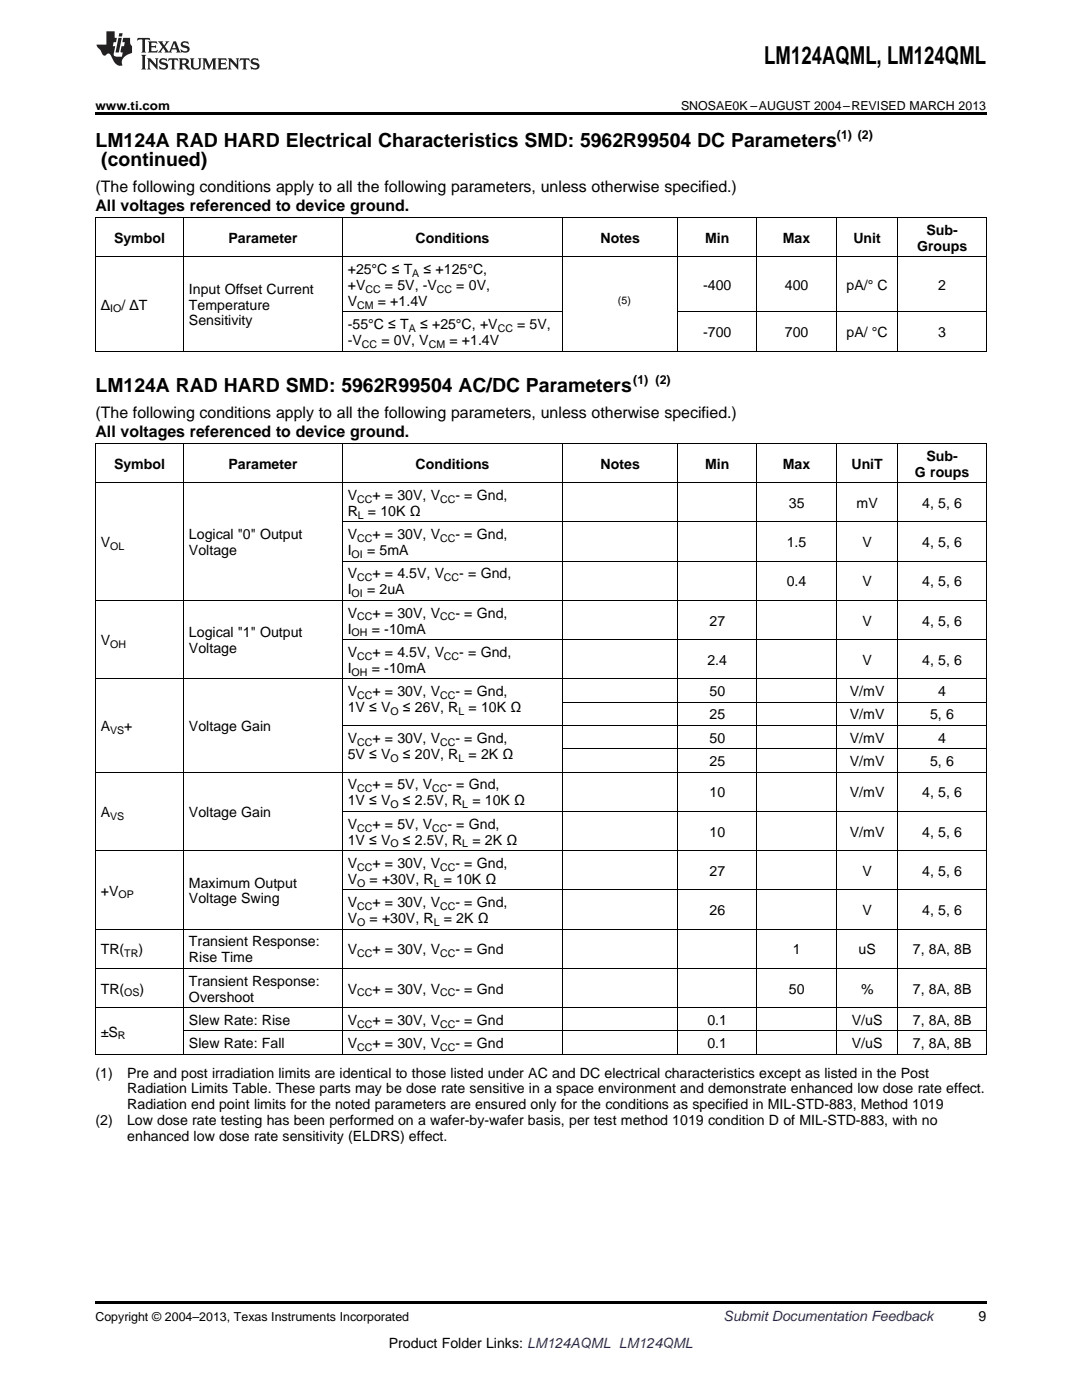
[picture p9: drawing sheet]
<svg xmlns="http://www.w3.org/2000/svg" width="216mm" height="279mm" viewBox="0 0 216 279" stroke-linecap="round" stroke-linejoin="round" font-family="sans-serif">
<defs><g id="words">
<text font-size="4.9" x="152.5" y="12.8">LM124AQML, LM124QML</text>
<g font-size="3.9">
<text x="19" y="29.3">LM124A RAD HARD Electrical Characteristics SMD: 5962R99504 DC Parameters</text>
<text x="20.2" y="33.2">(continued)</text>
<text x="19" y="78.2">LM124A RAD HARD SMD: 5962R99504 AC/DC Parameters</text>
</g>
<g font-size="3.2">
<text x="19" y="38.3">(The following conditions apply to all the following parameters, unless otherwise specified.)</text>
<text x="19" y="42.2">All voltages referenced to device ground.</text>
<text x="19" y="83.4">(The following conditions apply to all the following parameters, unless otherwise specified.)</text>
<text x="19" y="87.3">All voltages referenced to device ground.</text>
</g>
<g font-size="2.8">
<text x="184.9" y="46.8">Sub-</text>
<text x="22.8" y="48.4">Symbol</text>
<text x="45.6" y="48.4">Parameter</text>
<text x="82.9" y="48.4">Conditions</text>
<text x="119.8" y="48.4">Notes</text>
<text x="140.7" y="48.4">Min</text>
<text x="156.2" y="48.4">Max</text>
<text x="170.3" y="48.4">Unit</text>
<text x="183" y="50">Groups</text>
<text x="37.7" y="58.6">Input Offset Current</text>
<text x="69.4" y="54.7">+25°C ≤ T</text>
<text x="69.4" y="57.9">+V</text>
<text x="76.8" y="57.9">= 5V, -V</text>
<text x="84.5" y="54.7">≤ +125°C,</text>
<text x="91.1" y="57.9">= 0V,</text>
<text x="140.3" y="57.9">-400</text>
<text x="156.6" y="57.9">400</text>
<text x="168.9" y="57.9">pA/° C</text>
<text x="187.2" y="57.9">2</text>
<text x="20.1" y="61.8">Δ</text>
<text x="24.2" y="61.8">/ ΔT</text>
<text x="37.7" y="61.8">Temperature</text>
<text x="37.7" y="64.9">Sensitivity</text>
<text x="69.4" y="61">V</text>
<text x="69.4" y="65.7">-55°C ≤ T</text>
<text x="75.4" y="61">= +1.4V</text>
<text x="83.8" y="65.7">≤ +25°C, +V</text>
<text x="103.2" y="65.7">= 5V,</text>
<text x="69.4" y="68.9">-V</text>
<text x="76.1" y="68.9">= 0V, V</text>
<text x="89.7" y="68.9">= +1.4V</text>
<text x="140.3" y="67.3">-700</text>
<text x="156.6" y="67.3">700</text>
<text x="168.9" y="67.3">pA/ °C</text>
<text x="187.2" y="67.3">3</text>
<text x="22.8" y="93.5">Symbol</text>
<text x="45.6" y="93.5">Parameter</text>
<text x="82.9" y="93.5">Conditions</text>
<text x="119.8" y="93.5">Notes</text>
<text x="140.7" y="93.5">Min</text>
<text x="156.2" y="93.5">Max</text>
<text x="169.9" y="93.5">UniT</text>
<text x="182.6" y="95.1">G roups</text>
<text x="184.9" y="91.9">Sub-</text>
<text x="69.4" y="99.8">V</text>
<text x="74.3" y="99.8">+ = 30V, V</text>
<text x="90.9" y="99.8">- = Gnd,</text>
<text x="157.4" y="101.4">35</text>
<text x="170.9" y="101.4">mV</text>
<text x="184" y="101.4">4, 5, 6</text>
<text x="37.7" y="107.6">Logical &quot;0&quot; Output</text>
<text x="69.4" y="102.9">R</text>
<text x="69.4" y="107.6">V</text>
<text x="73.4" y="102.9">= 10K Ω</text>
<text x="74.3" y="107.6">+ = 30V, V</text>
<text x="90.9" y="107.6">- = Gnd,</text>
<text x="20.1" y="109.2">V</text>
<text x="37.7" y="110.8">Voltage</text>
<text x="69.4" y="110.8">I</text>
<text x="73.2" y="110.8">= 5mA</text>
<text x="157" y="109.2">1.5</text>
<text x="172.1" y="109.2">V</text>
<text x="184" y="109.2">4, 5, 6</text>
<text x="69.4" y="115.4">V</text>
<text x="69.4" y="118.6">I</text>
<text x="73.2" y="118.6">= 2uA</text>
<text x="74.3" y="115.4">+ = 4.5V, V</text>
<text x="91.6" y="115.4">- = Gnd,</text>
<text x="157" y="117">0.4</text>
<text x="172.1" y="117">V</text>
<text x="184" y="117">4, 5, 6</text>
<text x="69.4" y="123.3">V</text>
<text x="74.3" y="123.3">+ = 30V, V</text>
<text x="90.9" y="123.3">- = Gnd,</text>
<text x="141.6" y="124.8">27</text>
<text x="172.1" y="124.8">V</text>
<text x="184" y="124.8">4, 5, 6</text>
<text x="20.1" y="128.8">V</text>
<text x="37.7" y="127.2">Logical &quot;1&quot; Output</text>
<text x="37.7" y="130.4">Voltage</text>
<text x="69.4" y="126.4">I</text>
<text x="69.4" y="131.1">V</text>
<text x="74.2" y="126.4">= -10mA</text>
<text x="74.3" y="131.1">+ = 4.5V, V</text>
<text x="91.6" y="131.1">- = Gnd,</text>
<text x="69.4" y="134.3">I</text>
<text x="74.2" y="134.3">= -10mA</text>
<text x="141.1" y="132.7">2.4</text>
<text x="172.1" y="132.7">V</text>
<text x="184" y="132.7">4, 5, 6</text>
<text x="69.4" y="138.9">V</text>
<text x="69.4" y="142.1">1V ≤ V</text>
<text x="74.3" y="138.9">+ = 30V, V</text>
<text x="80.4" y="142.1">≤ 26V, R</text>
<text x="90.9" y="138.9">- = Gnd,</text>
<text x="93.5" y="142.1">= 10K Ω</text>
<text x="141.6" y="138.9">50</text>
<text x="141.6" y="143.6">25</text>
<text x="169.6" y="138.9">V/mV</text>
<text x="169.6" y="143.6">V/mV</text>
<text x="185.6" y="143.6">5, 6</text>
<text x="187.2" y="138.9">4</text>
<text x="20.1" y="145.9">A</text>
<text x="24.8" y="145.9">+</text>
<text x="37.7" y="145.9">Voltage Gain</text>
<text x="69.4" y="148.2">V</text>
<text x="74.3" y="148.2">+ = 30V, V</text>
<text x="90.9" y="148.2">- = Gnd,</text>
<text x="141.6" y="148.2">50</text>
<text x="169.6" y="148.2">V/mV</text>
<text x="187.2" y="148.2">4</text>
<text x="69.4" y="151.4">5V ≤ V</text>
<text x="80.4" y="151.4">≤ 20V, R</text>
<text x="93.5" y="151.4">= 2K Ω</text>
<text x="141.6" y="152.9">25</text>
<text x="169.6" y="152.9">V/mV</text>
<text x="185.6" y="152.9">5, 6</text>
<text x="69.4" y="157.6">V</text>
<text x="69.4" y="160.7">1V ≤ V</text>
<text x="74.3" y="157.6">+ = 5V, V</text>
<text x="80.4" y="160.7">≤ 2.5V, R</text>
<text x="89.3" y="157.6">- = Gnd,</text>
<text x="94.3" y="160.7">= 10K Ω</text>
<text x="141.6" y="159.1">10</text>
<text x="169.6" y="159.1">V/mV</text>
<text x="184" y="159.1">4, 5, 6</text>
<text x="20.1" y="163.1">A</text>
<text x="37.7" y="163.1">Voltage Gain</text>
<text x="69.4" y="165.4">V</text>
<text x="74.3" y="165.4">+ = 5V, V</text>
<text x="89.3" y="165.4">- = Gnd,</text>
<text x="141.6" y="167">10</text>
<text x="169.6" y="167">V/mV</text>
<text x="184" y="167">4, 5, 6</text>
<text x="69.4" y="168.6">1V ≤ V</text>
<text x="69.4" y="173.2">V</text>
<text x="74.3" y="173.2">+ = 30V, V</text>
<text x="80.4" y="168.6">≤ 2.5V, R</text>
<text x="90.9" y="173.2">- = Gnd,</text>
<text x="94.3" y="168.6">= 2K Ω</text>
<text x="20.1" y="178.7">+V</text>
<text x="37.7" y="177.1">Maximum Output</text>
<text x="69.4" y="176.4">V</text>
<text x="73.7" y="176.4">= +30V, R</text>
<text x="88.5" y="176.4">= 10K Ω</text>
<text x="141.6" y="174.8">27</text>
<text x="172.1" y="174.8">V</text>
<text x="184" y="174.8">4, 5, 6</text>
<text x="37.7" y="180.3">Voltage Swing</text>
<text x="69.4" y="181">V</text>
<text x="69.4" y="184.2">V</text>
<text x="73.7" y="184.2">= +30V, R</text>
<text x="74.3" y="181">+ = 30V, V</text>
<text x="88.5" y="184.2">= 2K Ω</text>
<text x="90.9" y="181">- = Gnd,</text>
<text x="141.6" y="182.6">26</text>
<text x="172.1" y="182.6">V</text>
<text x="184" y="182.6">4, 5, 6</text>
<text x="20.1" y="190.5">TR(</text>
<text x="27.6" y="190.5">)</text>
<text x="37.7" y="188.9">Transient Response:</text>
<text x="69.4" y="190.5">V</text>
<text x="74.3" y="190.5">+ = 30V, V</text>
<text x="90.9" y="190.5">- = Gnd</text>
<text x="158.2" y="190.5">1</text>
<text x="171.3" y="190.5">uS</text>
<text x="182.1" y="190.5">7, 8A, 8B</text>
<text x="37.7" y="192.1">Rise Time</text>
<text x="37.7" y="196.7">Transient Response:</text>
<text x="20.1" y="198.3">TR(</text>
<text x="27.9" y="198.3">)</text>
<text x="37.7" y="199.9">Overshoot</text>
<text x="69.4" y="198.3">V</text>
<text x="74.3" y="198.3">+ = 30V, V</text>
<text x="90.9" y="198.3">- = Gnd</text>
<text x="157.4" y="198.3">50</text>
<text x="171.8" y="198.3">%</text>
<text x="182.1" y="198.3">7, 8A, 8B</text>
<text x="20.1" y="206.9">±S</text>
<text x="37.7" y="204.5">Slew Rate: Rise</text>
<text x="37.7" y="209.2">Slew Rate: Fall</text>
<text x="69.4" y="204.5">V</text>
<text x="69.4" y="209.2">V</text>
<text x="74.3" y="204.5">+ = 30V, V</text>
<text x="74.3" y="209.2">+ = 30V, V</text>
<text x="90.9" y="204.5">- = Gnd</text>
<text x="90.9" y="209.2">- = Gnd</text>
<text x="141.1" y="204.5">0.1</text>
<text x="141.1" y="209.2">0.1</text>
<text x="170" y="204.5">V/uS</text>
<text x="170" y="209.2">V/uS</text>
<text x="182.1" y="204.5">7, 8A, 8B</text>
<text x="182.1" y="209.2">7, 8A, 8B</text>
<text x="19" y="215.1">(1)</text>
<text x="25.4" y="215.1">Pre and post irradiation limits are identical to those listed under AC and DC electrical characteristics except as listed in the Post</text>
<text x="25.4" y="218.2">Radiation Limits Table. These parts may be dose rate sensitive in a space environment and demonstrate enhanced low dose rate effect.</text>
<text x="25.4" y="221.4">Radiation end point limits for the noted parameters are ensured only for the conditions as specified in MIL-STD-883, Method 1019</text>
<text x="19" y="224.6">(2)</text>
<text x="25.4" y="224.6">Low dose rate testing has been performed on a wafer-by-wafer basis, per test method 1019 condition D of MIL-STD-883, with no</text>
<text x="25.4" y="227.8">enhanced low dose rate sensitivity (ELDRS) effect.</text>
<text x="195.3" y="263.6">9</text>
<text x="77.6" y="269">Product Folder Links: LM124AQML LM124QML</text>
</g>
<text font-size="2.8" fill="#0000c8" x="144.4" y="263.6">Submit Documentation Feedback</text>
<g font-size="2.5">
<text x="19" y="21.9">www.ti.com</text>
<text x="135.9" y="21.9">SNOSAE0K –AUGUST 2004–REVISED MARCH 2013</text>
<text x="167" y="27.7">(1) (2)</text>
<text x="126.4" y="76.7">(1) (2)</text>
<text x="19" y="263.6">Copyright © 2004–2013, Texas Instruments Incorporated</text>
</g>
<g font-size="2.1">
<text x="72.9" y="58.4">CC</text>
<text x="82.3" y="55.2">A</text>
<text x="87.2" y="58.4">CC</text>
<text x="22" y="62.3">IO</text>
<text x="71.3" y="61.6">CM</text>
<text x="123.3" y="60.6">(5)</text>
<text x="72.2" y="69.4">CC</text>
<text x="81.6" y="66.3">A</text>
<text x="85.5" y="69.4">CM</text>
<text x="99.3" y="66.3">CC</text>
<text x="71.3" y="100.3">CC</text>
<text x="87.8" y="100.3">CC</text>
<text x="71.4" y="103.5">L</text>
<text x="22" y="109.7">OL</text>
<text x="70.2" y="111.3">OI</text>
<text x="71.3" y="108.2">CC</text>
<text x="87.8" y="108.2">CC</text>
<text x="70.2" y="119.2">OI</text>
<text x="71.3" y="116">CC</text>
<text x="88.6" y="116">CC</text>
<text x="71.3" y="123.8">CC</text>
<text x="87.8" y="123.8">CC</text>
<text x="22" y="129.3">OH</text>
<text x="70.2" y="127">OH</text>
<text x="71.3" y="131.7">CC</text>
<text x="88.6" y="131.7">CC</text>
<text x="70.2" y="134.8">OH</text>
<text x="71.3" y="139.5">CC</text>
<text x="77.9" y="142.7">O</text>
<text x="87.8" y="139.5">CC</text>
<text x="91.5" y="142.7">L</text>
<text x="22" y="146.5">VS</text>
<text x="71.3" y="148.8">CC</text>
<text x="87.8" y="148.8">CC</text>
<text x="77.9" y="152">O</text>
<text x="91.5" y="152">L</text>
<text x="71.3" y="158.1">CC</text>
<text x="77.9" y="161.3">O</text>
<text x="86.2" y="158.1">CC</text>
<text x="92.3" y="161.3">L</text>
<text x="22" y="163.6">VS</text>
<text x="71.3" y="165.9">CC</text>
<text x="86.2" y="165.9">CC</text>
<text x="71.3" y="173.8">CC</text>
<text x="77.9" y="169.1">O</text>
<text x="87.8" y="173.8">CC</text>
<text x="92.3" y="169.1">L</text>
<text x="23.6" y="179.3">OP</text>
<text x="71.3" y="177">O</text>
<text x="86.5" y="177">L</text>
<text x="71.3" y="181.6">CC</text>
<text x="71.3" y="184.8">O</text>
<text x="86.5" y="184.8">L</text>
<text x="87.8" y="181.6">CC</text>
<text x="24.8" y="191">TR</text>
<text x="71.3" y="191">CC</text>
<text x="87.8" y="191">CC</text>
<text x="24.8" y="198.9">OS</text>
<text x="71.3" y="198.9">CC</text>
<text x="87.8" y="198.9">CC</text>
<text x="23.5" y="207.4">R</text>
<text x="71.3" y="205.1">CC</text>
<text x="71.3" y="209.8">CC</text>
<text x="87.8" y="205.1">CC</text>
<text x="87.8" y="209.8">CC</text>
</g>
</g></defs>
<path d="M19 22.5h177.8v.5h-177.8zM19 259.7h177.8v.5h-177.8z" fill="#000"/>
<g fill="none" stroke="#000" stroke-width=".2">
<path d="M19 51.2h177.8M19 43.4h177.8M19.1 43.5v26.6M36.6 43.5v26.6M68.3 43.5v26.6M112.3 43.5v26.6M135.2 43.5v26.6M151 43.5v26.6M166.8 43.5v26.6M179.2 43.5v26.6M196.8 43.5v26.6M19 70.1h177.8"/>
<path d="M68.3 62.2h44M135.2 62.2h61.6M19 96.3h177.8M19 88.5h177.8M19.1 88.5v122M36.6 88.5v122M68.3 88.5v122M112.3 88.5v122M135.2 88.5v122M151 88.5v122M166.8 88.5v122M179.2 88.5v122"/>
<path d="M196.8 88.5v122M19 119.8h177.8M68.3 112h128.5M68.3 104.2h128.5M19 135.5h177.8M68.3 127.7h128.5M19 154.1h177.8M68.3 144.8h128.5M112.3 149.5h84.5M112.3 140.1h84.5M19 169.8h177.8M68.3 177.6h128.5"/>
<path d="M68.3 161.9h128.5M19 193.3h177.8M19 185.4h177.8M19 210.4h177.8M19 201.1h177.8M36.7 205.8h160.1"/>
</g>
<g fill="#231f20">
<path d="M27.5 7.6l-.1 .5 .4-.2h.6v.1v2.1l-.2 .4h1l-.3-.4v-2.1l.1-.1h.5l.5 .2-.2-.5zM29.5 8.3l.2 .3v1.5l-.2 .4h1.8l.2-.6a1.04 1.04 0 0 1-1.3 .2v-.7h.6l.3 .2v-.6l-.3 .2h-.6v-.6l.8-.1 .4 .3-.2-.5zM31.5 8.3l.9 1.1-.9 1.1h.8l-.2-.2 .5-.7 .4 .7-.2 .2h1.5l-.1-.2 .1-.4h.9l.1 .4-.2 .2h1l-.3-.3-.7-1.9h-.5l-.9 2-.8-1 .9-1h-.8l.1 .3-.3 .5-.4-.6 .2-.2zM34.7 8.6l.4 1h-.7zM36.3 8.4a.63 .63 0 0 0-.2 .7 .63 .63 0 0 0 .6 .4l.6 .2 .1 .2a.75 .75 0 0 1-.7 .4 .75 .75 0 0 1-.6-.5l.1 .7 .1-.1a1.11 1.11 0 0 0 1.5-.6 1.13 1.13 0 0 0-1.2-.8l-.1-.4a1.04 1.04 0 0 1 1.2 .2l-.2-.5-.1 .1-.5-.2zM28.2 10.9l.2 .4v2.2l-.2 .4h1l-.3-.4v-2.2l.3-.4zM29.3 11.6l.3 .4v1.5l-.3 .4h.8l-.2-.4v-1.3l1.5 1.7v-1.9l.2-.4h-.7l.2 .4v.9l-1.1-1.3zM32 11.8a.62 .62 0 0 0-.2 .7 .62 .62 0 0 0 .6 .4l.6 .1 .1 .3a.76 .76 0 0 1-.7 .3 .76 .76 0 0 1-.6-.4l.1 .7 .1-.1a1.11 1.11 0 0 0 1.5-.6 1.13 1.13 0 0 0-1.2-.8l-.1-.4a1.04 1.04 0 0 1 1.2 .2l-.2-.6-.1 .1-.5-.1zM33.7 11.6l-.2 .6a.61 .61 0 0 1 .8-.3v1.6l-.2 .4h.9l-.2-.4v-1.6a.63 .63 0 0 1 .8 .3l-.2-.6zM35.6 11.6l.3 .4v1.5l-.3 .4h1l-.2-.2v-.8l.5 .2a.76 .76 0 0 0 1.2 .7l-1-1a.58 .58 0 0 0 .6-.5 .58 .58 0 0 0-.5-.6zM36.4 11.9h.1a.45 .45 0 0 1 .5 .1 .45 .45 0 0 1 .1 .5l-.7 .2zM37.9 11.6l.2 .2a2.17 2.17 0 0 0 .3 1.9 .99 .99 0 0 0 1.6-.6v-1.1l.2-.4h-.7l.2 .2a1.92 1.92 0 0 1-.2 1.8 .6 .6 0 0 1-.9-.5v-1.1l.2-.4zM40.4 11.6l.2 .4v1.5l-.2 .4h.7l-.2-.4v-1.4l.8 1.8 .8-1.8v1.4l-.2 .4h.9l-.2-.4v-1.5l.2-.4h-.8l-.6 1.5-.6-1.5zM43.4 11.6l.2 .4v1.5l-.2 .4h1.8l.2-.6a1.04 1.04 0 0 1-1.3 .1v-.6h.5l.4 .2v-.6l-.4 .2h-.5v-.7h.8l.3 .3-.1-.6zM45.5 11.6l.2 .4v1.5l-.2 .4h.7l-.2-.4v-1.3l1.5 1.7v-1.9l.2-.4h-.7l.2 .4v.9l-1.1-1.3zM47.9 11.6l-.1 .6a.61 .61 0 0 1 .8-.3v1.6l-.3 .4h1l-.3-.4 .1-1.6a.63 .63 0 0 1 .7 .3l-.1-.6zM50.2 11.8a.62 .62 0 0 0-.2 .7 .62 .62 0 0 0 .6 .4l.6 .1 .2 .3a.76 .76 0 0 1-.8 .3 .76 .76 0 0 1-.6-.4l.1 .7 .2-.1a1.11 1.11 0 0 0 1.5-.6 1.13 1.13 0 0 0-1.3-.8l-.1-.4a1.04 1.04 0 0 1 1.2 .2l-.1-.6-.2 .1-.5-.1z"/>
<path d="M21.2 6.3v2.6h-1.9l.1 .4 .7 .9a.91 .91 0 0 0 1 .8 .56 .56 0 0 1 .5-.3 .56 .56 0 0 1 .5 .3l.4 .8a1.53 1.53 0 0 0 1.9 1.2 1.54 1.54 0 0 1 1-2.1l.9-.3v-1.4a1.52 1.52 0 0 1-.3-1.6h-1.4l-.2 .8h.5l-.2 .8h-.4l-.2 1v.2l.4 .1-.2 .8a1.93 1.93 0 0 1-1.6-.3l.3-1.8h-.5l.2-.8h.4l.2-.8h-.4v-1.3zM23.6 7.6l-.6 2.9h.7l.6-2.9zM23.8 6.6l-.1 .7h.6l.2-.7z"/>
</g>
<use href="#words"/>
</svg>
